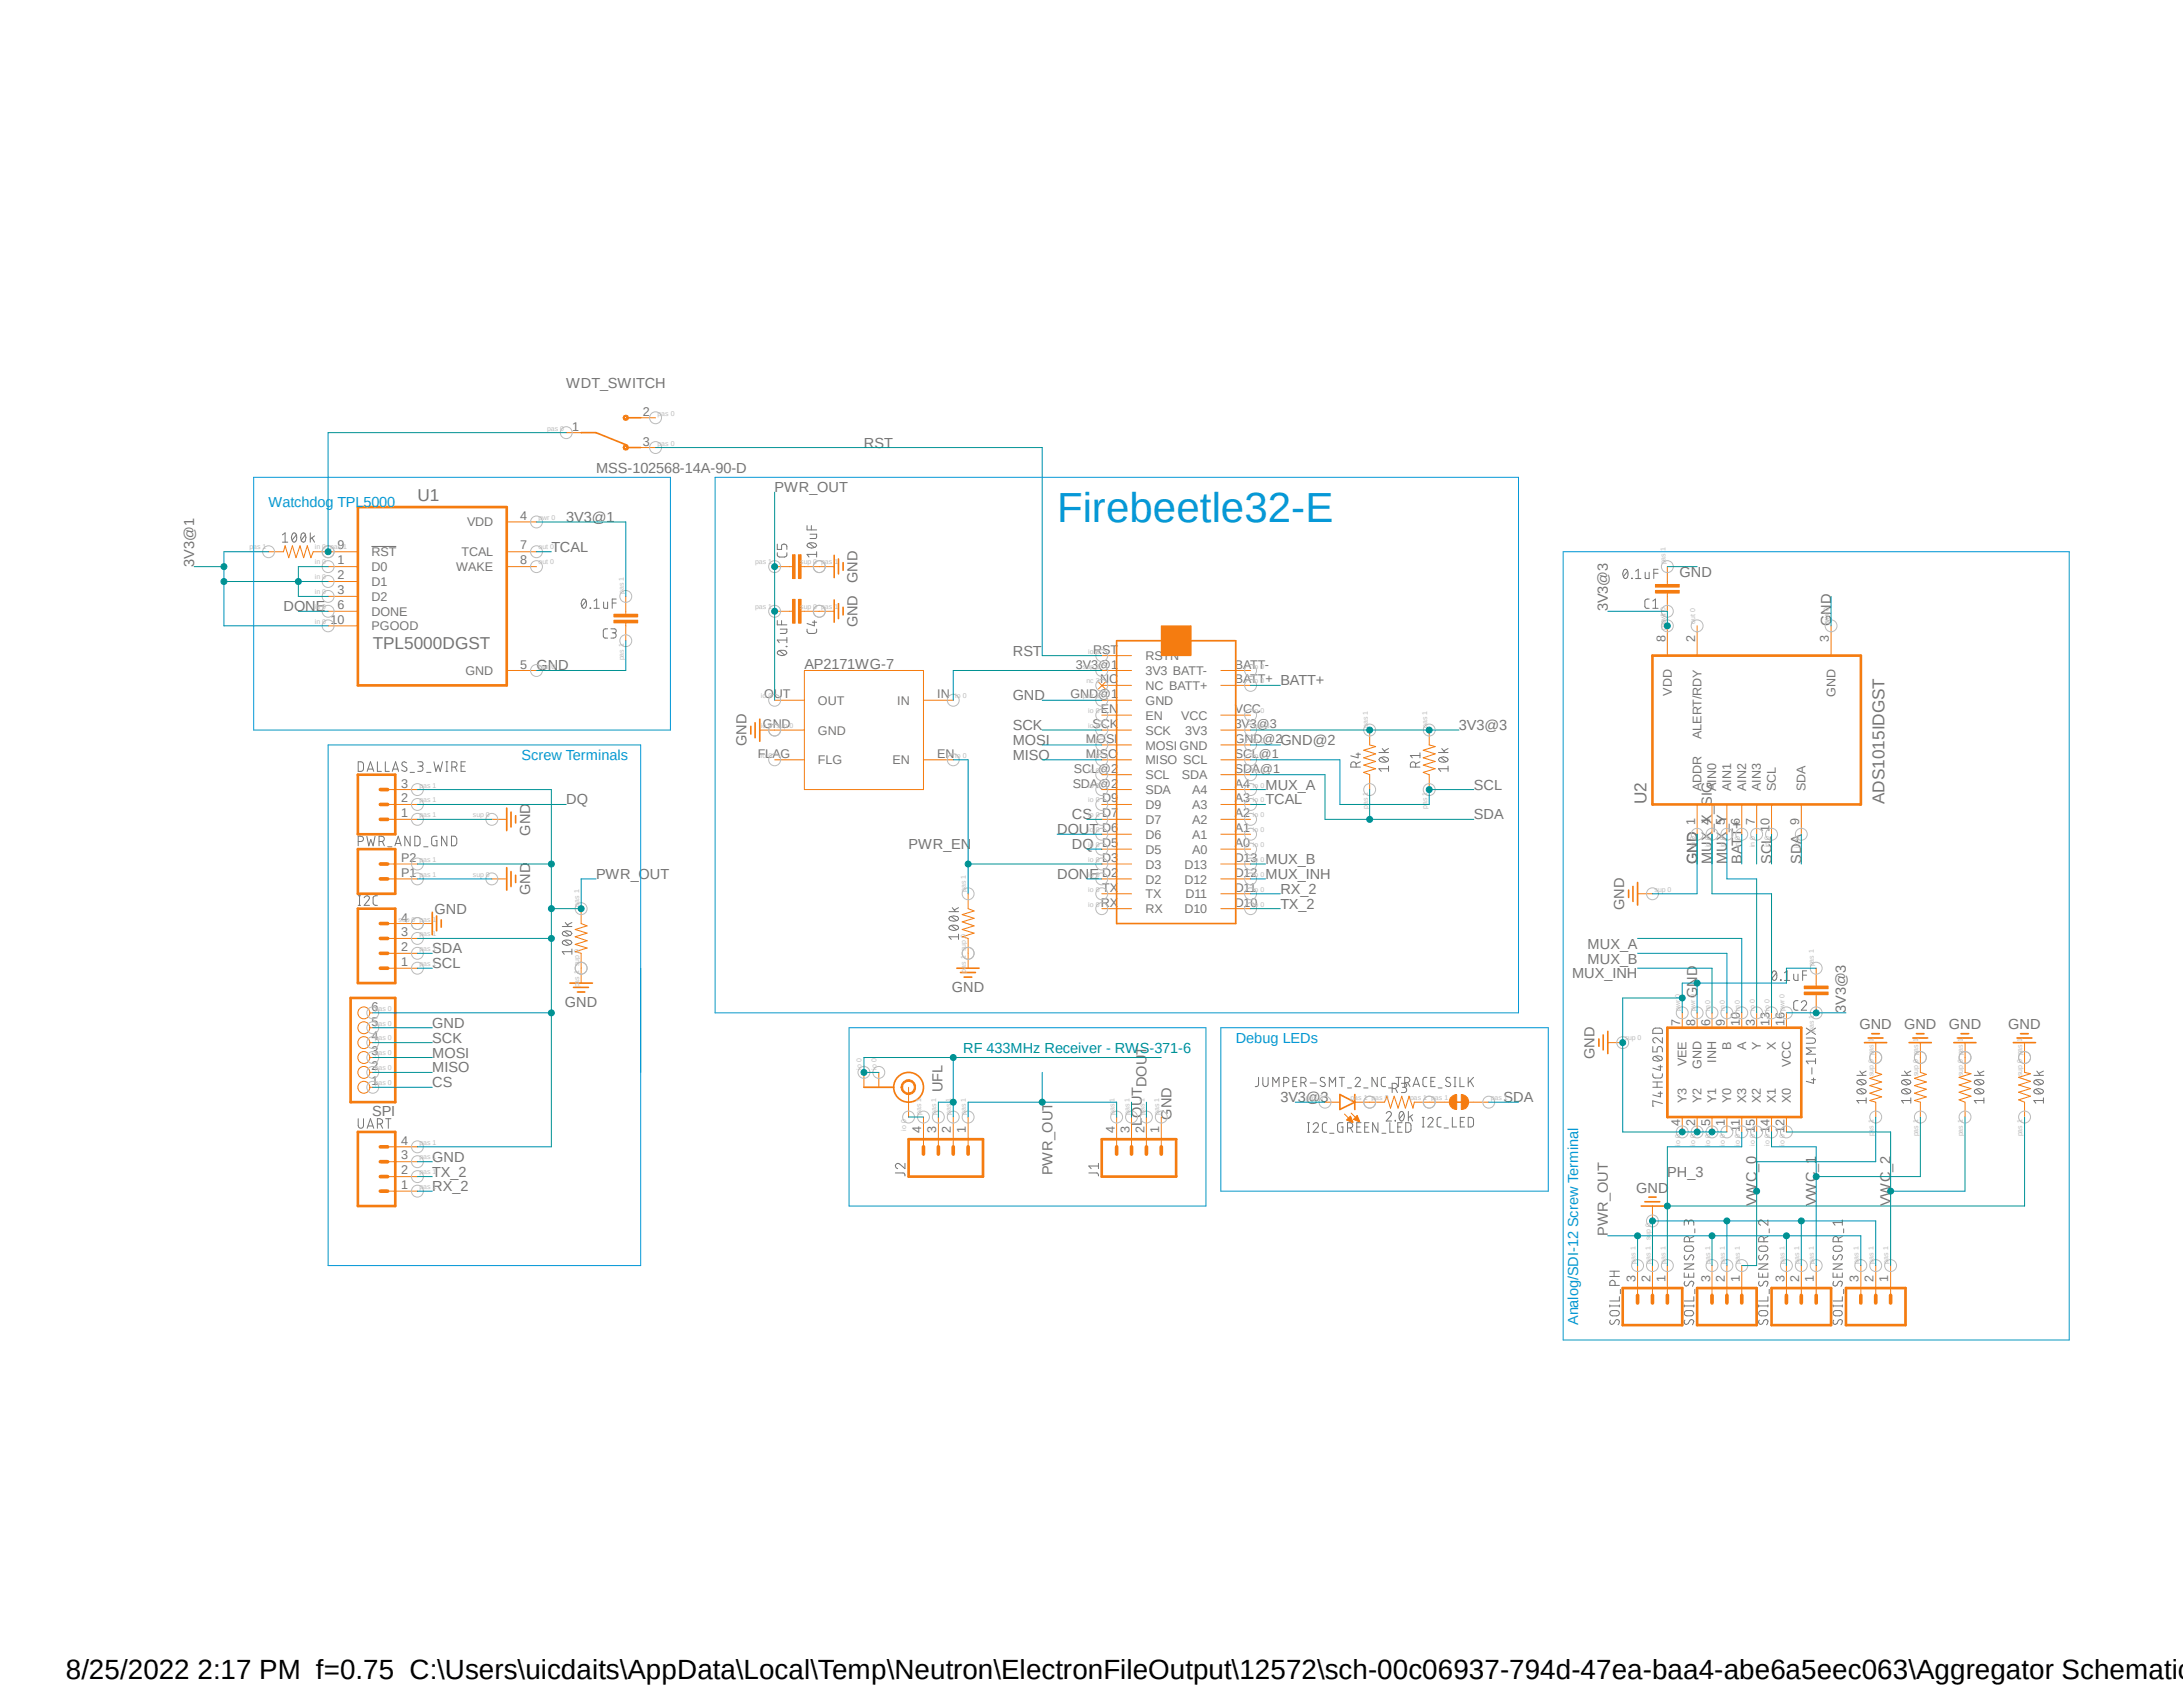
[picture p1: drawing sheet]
<svg xmlns="http://www.w3.org/2000/svg" width="279mm" height="216mm" viewBox="0 0 279 216" stroke-linecap="round" stroke-linejoin="round" font-family="sans-serif">
<defs><g id="words">
<text font-size="5.4" fill="#0698d7" x="135.3" y="66.8">Firebeetle32-E</text>
<text font-size="3.6" x="8.4" y="214.9">8/25/2022 2:17 PM f=0.75 C:\Users\uicdaits\AppData\Local\Temp\Neutron\ElectronFileOutput\12572\sch-00c06937-794d-47ea-baa4-abe6a5eec063\Aggregator Schematic</text>
<g font-size="2.2" fill="#757575">
<text x="53.4" y="64.1">U1</text>
<text x="47.7" y="83.1">TPL5000DGST</text>
<text x="210.7" y="103" transform="rotate(-90 210.7 103)">U2</text>
<text x="241.2" y="103" transform="rotate(-90 241.2 103)">ADS1015IDGST</text>
</g>
<g font-size="1.9" fill="#757575">
<text x="72.5" y="49.7">WDT_SWITCH</text>
<text x="110.6" y="57.3">RST</text>
<text x="76.3" y="60.5">MSS-102568-14A-90-D</text>
<text x="99.1" y="63">PWR_OUT</text>
<text x="70.6" y="70.6">TCAL</text>
<text x="72.5" y="66.8">3V3@1</text>
<text x="24.8" y="72.5" transform="rotate(-90 24.8 72.5)">3V3@1</text>
<text x="109.8" y="74.6" transform="rotate(-90 109.8 74.6)">GND</text>
<text x="215" y="73.8">GND</text>
<text x="36.3" y="78.2">DONE</text>
<text x="109.8" y="80.3" transform="rotate(-90 109.8 80.3)">GND</text>
<text x="129.6" y="83.9">RST</text>
<text x="205.8" y="78.2" transform="rotate(-90 205.8 78.2)">3V3@3</text>
<text x="234.4" y="80.1" transform="rotate(-90 234.4 80.1)">GND</text>
<text x="68.7" y="85.8">GND</text>
<text x="103" y="85.6">AP2171WG-7</text>
<text x="129.6" y="89.6">GND</text>
<text x="163.9" y="87.7">BATT+</text>
<text x="95.5" y="95.5" transform="rotate(-90 95.5 95.5)">GND</text>
<text x="129.6" y="93.4">SCK</text>
<text x="129.6" y="95.3">MOSI</text>
<text x="163.9" y="95.3">GND@2</text>
<text x="186.7" y="93.4">3V3@3</text>
<text x="129.6" y="97.2">MISO</text>
<text x="162" y="101">MUX_A</text>
<text x="188.6" y="101">SCL</text>
<text x="67.9" y="106.9" transform="rotate(-90 67.9 106.9)">GND</text>
<text x="72.5" y="103">DQ</text>
<text x="135.3" y="106.8">DOUT</text>
<text x="137.2" y="104.9">CS</text>
<text x="162" y="103">TCAL</text>
<text x="188.6" y="104.9">SDA</text>
<text x="76.3" y="112.5">PWR_OUT</text>
<text x="116.3" y="108.7">PWR_EN</text>
<text x="135.3" y="112.5">DONE</text>
<text x="137.2" y="108.7">DQ</text>
<text x="162" y="110.6">MUX_B</text>
<text x="162" y="112.5">MUX_INH</text>
<text x="217.2" y="110.6" transform="rotate(-90 217.2 110.6)">GND</text>
<text x="219.1" y="110.6" transform="rotate(-90 219.1 110.6)">MUX_X_SIG</text>
<text x="221" y="110.6" transform="rotate(-90 221 110.6)">MUX_Y</text>
<text x="222.9" y="110.6" transform="rotate(-90 222.9 110.6)">BATT+</text>
<text x="226.7" y="110.6" transform="rotate(-90 226.7 110.6)">SCL</text>
<text x="230.5" y="110.6" transform="rotate(-90 230.5 110.6)">SDA</text>
<text x="55.6" y="117">GND</text>
<text x="67.9" y="114.6" transform="rotate(-90 67.9 114.6)">GND</text>
<text x="163.9" y="114.4">RX_2</text>
<text x="163.9" y="116.3">TX_2</text>
<text x="207.9" y="116.5" transform="rotate(-90 207.9 116.5)">GND</text>
<text x="55.3" y="123.9">SCL</text>
<text x="55.3" y="122">SDA</text>
<text x="201.2" y="125.2">MUX_INH</text>
<text x="203.2" y="123.3">MUX_B</text>
<text x="203.2" y="121.4">MUX_A</text>
<text x="55.3" y="131.5">GND</text>
<text x="72.3" y="128.8">GND</text>
<text x="121.8" y="126.9">GND</text>
<text x="217.2" y="127.7" transform="rotate(-90 217.2 127.7)">GND</text>
<text x="236.3" y="129.6" transform="rotate(-90 236.3 129.6)">3V3@3</text>
<text x="238" y="131.7">GND</text>
<text x="243.7" y="131.7">GND</text>
<text x="249.4" y="131.7">GND</text>
<text x="257" y="131.7">GND</text>
<text x="55.3" y="133.4">SCK</text>
<text x="55.3" y="135.3">MOSI</text>
<text x="55.3" y="137.2">MISO</text>
<text x="204.1" y="135.5" transform="rotate(-90 204.1 135.5)">GND</text>
<text x="47.6" y="142.8">SPI</text>
<text x="55.3" y="139.1">CS</text>
<text x="120.6" y="139.8" transform="rotate(-90 120.6 139.8)">UFL</text>
<text x="146.7" y="139.1" transform="rotate(-90 146.7 139.1)">DOUT</text>
<text x="149.9" y="143.3" transform="rotate(-90 149.9 143.3)">GND</text>
<text x="163.9" y="141.1">3V3@3</text>
<text x="192.4" y="141.1">SDA</text>
<text x="55.3" y="148.7">GND</text>
<text x="146.1" y="144.1" transform="rotate(-90 146.1 144.1)">LOUT</text>
<text x="55.3" y="152.5">RX_2</text>
<text x="55.3" y="150.6">TX_2</text>
<text x="134.7" y="150.4" transform="rotate(-90 134.7 150.4)">PWR_OUT</text>
<text x="209.4" y="152.7">GND</text>
<text x="213.4" y="150.6">PH_3</text>
<text x="224.8" y="154.4" transform="rotate(-90 224.8 154.4)">VWC_0</text>
<text x="232.4" y="154.4" transform="rotate(-90 232.4 154.4)">VWC_1</text>
<text x="242" y="154.4" transform="rotate(-90 242 154.4)">VWC_2</text>
<text x="205.8" y="158.2" transform="rotate(-90 205.8 158.2)">PWR_OUT</text>
</g>
<g font-size="1.9" fill="#0698d7">
<text x="34.4" y="64.9">Watchdog TPL5000</text>
<text x="66.8" y="97.2">Screw Terminals</text>
<text x="158.2" y="133.4">Debug LEDs</text>
<text x="202" y="169.6" transform="rotate(-90 202 169.6)">Analog/SDI-12 Screw Terminal</text>
</g>
<text font-size="1.9" fill="#009292" x="123.3" y="134.7">RF 433MHz Receiver - RWS-371-6</text>
<g font-size="1.6" fill="#757575">
<text x="82.3" y="53.2">2</text>
<text x="73.2" y="55.1">1</text>
<text x="82.3" y="57">3</text>
<text x="43.2" y="70.3">9</text>
<text x="47.5" y="71.2">RST</text>
<text x="59.1" y="71.2">TCAL</text>
<text x="59.8" y="67.4">VDD</text>
<text x="66.6" y="66.5">4</text>
<text x="66.6" y="70.3">7</text>
<text x="43.2" y="72.2">1</text>
<text x="43.2" y="74.1">2</text>
<text x="43.2" y="76">3</text>
<text x="43.2" y="77.9">6</text>
<text x="47.5" y="73.1">D0</text>
<text x="47.5" y="75">D1</text>
<text x="47.5" y="76.9">D2</text>
<text x="58.4" y="73.1">WAKE</text>
<text x="66.6" y="72.2">8</text>
<text x="42.3" y="79.8">10</text>
<text x="47.5" y="78.8">DONE</text>
<text x="47.5" y="80.7">PGOOD</text>
<text x="139.9" y="83.7">RST</text>
<text x="213.2" y="82.2" transform="rotate(-90 213.2 82.2)">8</text>
<text x="217" y="82.2" transform="rotate(-90 217 82.2)">2</text>
<text x="234.1" y="82.2" transform="rotate(-90 234.1 82.2)">3</text>
<text x="59.6" y="86.4">GND</text>
<text x="66.6" y="85.6">5</text>
<text x="97.8" y="89.4">OUT</text>
<text x="119.9" y="89.4">IN</text>
<text x="137" y="89.4">GND@1</text>
<text x="137.7" y="85.6">3V3@1</text>
<text x="140.8" y="87.5">NC</text>
<text x="146.6" y="84.5">RSTN</text>
<text x="146.6" y="86.4">3V3 BATT-</text>
<text x="146.6" y="88.3">NC BATT+</text>
<text x="158" y="85.6">BATT-</text>
<text x="158" y="87.5">BATT+</text>
<text x="214" y="89" transform="rotate(-90 214 89)">VDD</text>
<text x="234.9" y="89.2" transform="rotate(-90 234.9 89.2)">GND</text>
<text x="97.6" y="93.2">GND</text>
<text x="104.7" y="90.2">OUT</text>
<text x="104.7" y="94">GND</text>
<text x="114.8" y="90.2">IN</text>
<text x="139" y="95.1">MOSI</text>
<text x="139.8" y="93.2">SCK</text>
<text x="140.9" y="91.3">EN</text>
<text x="146.6" y="90.2">GND</text>
<text x="146.6" y="92.1">EN</text>
<text x="146.6" y="94">SCK</text>
<text x="146.6" y="95.9">MOSI GND</text>
<text x="151.2" y="92.1">VCC</text>
<text x="151.7" y="94">3V3</text>
<text x="158" y="91.3">VCC</text>
<text x="158" y="93.2">3V3@3</text>
<text x="158" y="95.1">GND@2</text>
<text x="217.8" y="94.6" transform="rotate(-90 217.8 94.6)">ALERT/RDY</text>
<text x="51.4" y="100.8">3</text>
<text x="97" y="97">FLAG</text>
<text x="104.7" y="97.8">FLG</text>
<text x="114.2" y="97.8">EN</text>
<text x="119.9" y="97">EN</text>
<text x="137.3" y="100.8">SDA@2</text>
<text x="137.5" y="98.9">SCL@2</text>
<text x="139" y="97">MISO</text>
<text x="146.6" y="97.8">MISO SCL</text>
<text x="146.6" y="99.7">SCL</text>
<text x="146.6" y="101.6">SDA</text>
<text x="151.3" y="99.7">SDA</text>
<text x="152.6" y="101.6">A4</text>
<text x="158" y="97">SCL@1</text>
<text x="158" y="98.9">SDA@1</text>
<text x="158" y="100.8">A4</text>
<text x="217.8" y="101.2" transform="rotate(-90 217.8 101.2)">ADDR</text>
<text x="219.7" y="101.2" transform="rotate(-90 219.7 101.2)">AIN0</text>
<text x="221.6" y="101.2" transform="rotate(-90 221.6 101.2)">AIN1</text>
<text x="223.5" y="101.2" transform="rotate(-90 223.5 101.2)">AIN2</text>
<text x="225.4" y="101.2" transform="rotate(-90 225.4 101.2)">AIN3</text>
<text x="227.3" y="101.2" transform="rotate(-90 227.3 101.2)">SCL</text>
<text x="231.1" y="101.2" transform="rotate(-90 231.1 101.2)">SDA</text>
<text x="51.4" y="104.6">1</text>
<text x="51.4" y="102.7">2</text>
<text x="141.1" y="102.7">D9</text>
<text x="141.1" y="104.6">D7</text>
<text x="141.1" y="106.5">D6</text>
<text x="146.6" y="103.5">D9</text>
<text x="146.6" y="105.5">D7</text>
<text x="146.6" y="107.4">D6</text>
<text x="152.6" y="103.5">A3</text>
<text x="152.6" y="105.5">A2</text>
<text x="152.6" y="107.4">A1</text>
<text x="158" y="102.7">A3</text>
<text x="158" y="104.6">A2</text>
<text x="158" y="106.5">A1</text>
<text x="217" y="105.6" transform="rotate(-90 217 105.6)">1</text>
<text x="218.9" y="105.6" transform="rotate(-90 218.9 105.6)">4</text>
<text x="220.8" y="105.6" transform="rotate(-90 220.8 105.6)">5</text>
<text x="222.7" y="105.6" transform="rotate(-90 222.7 105.6)">6</text>
<text x="224.6" y="105.6" transform="rotate(-90 224.6 105.6)">7</text>
<text x="226.5" y="106.5" transform="rotate(-90 226.5 106.5)">10</text>
<text x="230.3" y="105.6" transform="rotate(-90 230.3 105.6)">9</text>
<text x="51.4" y="112.2">P1</text>
<text x="51.4" y="110.3">P2</text>
<text x="141.1" y="108.4">D5</text>
<text x="141.1" y="110.3">D3</text>
<text x="141.1" y="112.2">D2</text>
<text x="146.6" y="109.3">D5</text>
<text x="146.6" y="111.2">D3</text>
<text x="146.6" y="113.1">D2</text>
<text x="151.6" y="111.2">D13</text>
<text x="151.6" y="113.1">D12</text>
<text x="152.6" y="109.3">A0</text>
<text x="158" y="108.4">A0</text>
<text x="158" y="110.3">D13</text>
<text x="158" y="112.2">D12</text>
<text x="51.4" y="119.8">3</text>
<text x="51.4" y="117.9">4</text>
<text x="140.9" y="116">RX</text>
<text x="141.1" y="114.1">TX</text>
<text x="146.6" y="115">TX</text>
<text x="146.6" y="116.9">RX</text>
<text x="151.6" y="116.9">D10</text>
<text x="151.7" y="115">D11</text>
<text x="158" y="114.1">D11</text>
<text x="158" y="116">D10</text>
<text x="51.4" y="123.7">1</text>
<text x="51.4" y="121.8">2</text>
<text x="47.5" y="131.3">5</text>
<text x="47.5" y="129.4">6</text>
<text x="215.1" y="131.3" transform="rotate(-90 215.1 131.3)">7</text>
<text x="217" y="131.3" transform="rotate(-90 217 131.3)">8</text>
<text x="218.9" y="131.3" transform="rotate(-90 218.9 131.3)">6</text>
<text x="220.8" y="131.3" transform="rotate(-90 220.8 131.3)">9</text>
<text x="222.7" y="131.3" transform="rotate(-90 222.7 131.3)">10</text>
<text x="224.6" y="131.3" transform="rotate(-90 224.6 131.3)">3</text>
<text x="226.5" y="131.3" transform="rotate(-90 226.5 131.3)">13</text>
<text x="228.4" y="131.3" transform="rotate(-90 228.4 131.3)">16</text>
<text x="47.5" y="137">2</text>
<text x="47.5" y="135">3</text>
<text x="47.5" y="133.1">4</text>
<text x="215.9" y="136.4" transform="rotate(-90 215.9 136.4)">VEE</text>
<text x="217.8" y="136.8" transform="rotate(-90 217.8 136.8)">GND</text>
<text x="219.7" y="136" transform="rotate(-90 219.7 136)">INH</text>
<text x="221.6" y="134.3" transform="rotate(-90 221.6 134.3)">B</text>
<text x="223.5" y="134.3" transform="rotate(-90 223.5 134.3)">A</text>
<text x="225.4" y="134.3" transform="rotate(-90 225.4 134.3)">Y</text>
<text x="227.3" y="134.3" transform="rotate(-90 227.3 134.3)">X</text>
<text x="229.2" y="136.6" transform="rotate(-90 229.2 136.6)">VCC</text>
<text x="47.5" y="138.9">1</text>
<text x="215.9" y="141.2" transform="rotate(-90 215.9 141.2)">Y3</text>
<text x="217.8" y="141.2" transform="rotate(-90 217.8 141.2)">Y2</text>
<text x="219.7" y="141.2" transform="rotate(-90 219.7 141.2)">Y1</text>
<text x="221.6" y="141.2" transform="rotate(-90 221.6 141.2)">Y0</text>
<text x="223.5" y="141.2" transform="rotate(-90 223.5 141.2)">X3</text>
<text x="225.4" y="141.2" transform="rotate(-90 225.4 141.2)">X2</text>
<text x="227.3" y="141.2" transform="rotate(-90 227.3 141.2)">X1</text>
<text x="229.2" y="141.2" transform="rotate(-90 229.2 141.2)">X0</text>
<text x="51.4" y="148.4">3</text>
<text x="51.4" y="146.5">4</text>
<text x="117.9" y="145" transform="rotate(-90 117.9 145)">4</text>
<text x="119.8" y="145" transform="rotate(-90 119.8 145)">3</text>
<text x="121.7" y="145" transform="rotate(-90 121.7 145)">2</text>
<text x="123.6" y="145" transform="rotate(-90 123.6 145)">1</text>
<text x="142.7" y="145" transform="rotate(-90 142.7 145)">4</text>
<text x="144.6" y="145" transform="rotate(-90 144.6 145)">3</text>
<text x="146.5" y="145" transform="rotate(-90 146.5 145)">2</text>
<text x="148.4" y="145" transform="rotate(-90 148.4 145)">1</text>
<text x="215.1" y="144.1" transform="rotate(-90 215.1 144.1)">4</text>
<text x="217" y="144.1" transform="rotate(-90 217 144.1)">2</text>
<text x="218.9" y="144.1" transform="rotate(-90 218.9 144.1)">5</text>
<text x="220.8" y="144.1" transform="rotate(-90 220.8 144.1)">1</text>
<text x="222.7" y="144.9" transform="rotate(-90 222.7 144.9)">11</text>
<text x="224.6" y="145" transform="rotate(-90 224.6 145)">15</text>
<text x="226.5" y="145" transform="rotate(-90 226.5 145)">14</text>
<text x="228.4" y="145" transform="rotate(-90 228.4 145)">12</text>
<text x="51.4" y="152.2">1</text>
<text x="51.4" y="150.3">2</text>
<text x="209.3" y="164" transform="rotate(-90 209.3 164)">3</text>
<text x="211.2" y="164" transform="rotate(-90 211.2 164)">2</text>
<text x="213.2" y="164" transform="rotate(-90 213.2 164)">1</text>
<text x="218.9" y="164" transform="rotate(-90 218.9 164)">3</text>
<text x="220.8" y="164" transform="rotate(-90 220.8 164)">2</text>
<text x="222.7" y="164" transform="rotate(-90 222.7 164)">1</text>
<text x="228.4" y="164" transform="rotate(-90 228.4 164)">3</text>
<text x="230.3" y="164" transform="rotate(-90 230.3 164)">2</text>
<text x="232.2" y="164" transform="rotate(-90 232.2 164)">1</text>
<text x="237.9" y="164" transform="rotate(-90 237.9 164)">3</text>
<text x="239.8" y="164" transform="rotate(-90 239.8 164)">2</text>
<text x="241.7" y="164" transform="rotate(-90 241.7 164)">1</text>
</g>
<g font-size=".9" fill="#bbb">
<text x="84.2" y="53.2">pas 0</text>
<text x="70" y="55.1">pas 0</text>
<text x="84.2" y="57">pas 0</text>
<text x="31.9" y="70.3">pas 1</text>
<text x="40.3" y="70.3">in 0</text>
<text x="42.2" y="70.3">pas 1</text>
<text x="68.9" y="66.5">pwr 0</text>
<text x="68.9" y="70.3">out 0</text>
<text x="40.3" y="72.2">in 0</text>
<text x="40.3" y="74.1">in 0</text>
<text x="40.3" y="76">in 0</text>
<text x="40.3" y="77.9">in 0</text>
<text x="68.9" y="72.2">out 0</text>
<text x="79.8" y="76" transform="rotate(-90 79.8 76)">pas 1</text>
<text x="96.6" y="77.9">pas 1</text>
<text x="96.6" y="72.2">pas 1</text>
<text x="102.4" y="72.2">sup 0 pas 1</text>
<text x="102.4" y="77.9">sup 0 pas 1</text>
<text x="213.2" y="72.2" transform="rotate(-90 213.2 72.2)">pas 1</text>
<text x="40.3" y="79.8">in 0</text>
<text x="139.3" y="83.7">io 0</text>
<text x="213.2" y="80.7" transform="rotate(-90 213.2 80.7)">pas 1</text>
<text x="213.2" y="79.8" transform="rotate(-90 213.2 79.8)">pwr 0</text>
<text x="217" y="79.8" transform="rotate(-90 217 79.8)">out 0</text>
<text x="234.1" y="79.8" transform="rotate(-90 234.1 79.8)">pwr 0</text>
<text x="68.9" y="85.6">pwr 0</text>
<text x="79.8" y="84.5" transform="rotate(-90 79.8 84.5)">pas 1</text>
<text x="97.4" y="89.4">io 0</text>
<text x="122.3" y="89.4">io 0</text>
<text x="138.6" y="85.6">sup 3</text>
<text x="138.6" y="89.4">pwr 3</text>
<text x="139.1" y="87.5">nc 3</text>
<text x="160.4" y="85.6">io 0</text>
<text x="160.4" y="87.5">io 0</text>
<text x="97.4" y="93.2">io 0 sup 0</text>
<text x="139.3" y="91.3">io 0</text>
<text x="139.3" y="93.2">io 0</text>
<text x="139.3" y="95.1">io 0</text>
<text x="160.4" y="91.3">io 0</text>
<text x="160.4" y="93.2">sup 3</text>
<text x="160.4" y="95.1">io 0</text>
<text x="175.1" y="93.2" transform="rotate(-90 175.1 93.2)">pas 1</text>
<text x="182.7" y="93.2" transform="rotate(-90 182.7 93.2)">pas 1</text>
<text x="53.7" y="100.8">pas 1</text>
<text x="97.4" y="97">io 0</text>
<text x="122.3" y="97">io 0</text>
<text x="139.3" y="97">io 0</text>
<text x="139.3" y="98.9">io 0</text>
<text x="139.3" y="100.8">io 0</text>
<text x="160.4" y="97">io 0</text>
<text x="160.4" y="98.9">io 0</text>
<text x="160.4" y="100.8">io 0</text>
<text x="53.7" y="104.6">pas 1</text>
<text x="53.7" y="102.7">pas 1</text>
<text x="60.5" y="104.6">sup 0</text>
<text x="139.3" y="102.7">io 0</text>
<text x="139.3" y="104.6">io 0</text>
<text x="139.3" y="106.5">io 0</text>
<text x="160.4" y="102.7">io 0</text>
<text x="160.4" y="104.6">io 0</text>
<text x="160.4" y="106.5">io 0</text>
<text x="175.1" y="103.5" transform="rotate(-90 175.1 103.5)">pas 1</text>
<text x="182.7" y="103.5" transform="rotate(-90 182.7 103.5)">pas 1</text>
<text x="53.7" y="112.2">pas 1</text>
<text x="53.7" y="110.3">pas 1</text>
<text x="60.5" y="112.2">sup 0</text>
<text x="139.3" y="108.4">io 0</text>
<text x="139.3" y="110.3">io 0</text>
<text x="139.3" y="112.2">io 0</text>
<text x="160.4" y="108.4">io 0</text>
<text x="160.4" y="110.3">io 0</text>
<text x="160.4" y="112.2">io 0</text>
<text x="217" y="108.5" transform="rotate(-90 217 108.5)">in 0</text>
<text x="218.9" y="108.5" transform="rotate(-90 218.9 108.5)">in 0</text>
<text x="220.8" y="108.5" transform="rotate(-90 220.8 108.5)">in 0</text>
<text x="222.7" y="108.5" transform="rotate(-90 222.7 108.5)">in 0</text>
<text x="224.6" y="108.5" transform="rotate(-90 224.6 108.5)">in 0</text>
<text x="226.5" y="108.5" transform="rotate(-90 226.5 108.5)">in 0</text>
<text x="230.3" y="108.5" transform="rotate(-90 230.3 108.5)">io 0</text>
<text x="51" y="117.9">sup 0 pas 1</text>
<text x="53.7" y="119.8">pas 1</text>
<text x="74.1" y="116" transform="rotate(-90 74.1 116)">pas 1</text>
<text x="123.6" y="114.1" transform="rotate(-90 123.6 114.1)">pas 1</text>
<text x="139.3" y="114.1">io 0</text>
<text x="139.3" y="116">io 0</text>
<text x="160.4" y="114.1">io 0</text>
<text x="160.4" y="116">io 0</text>
<text x="211.8" y="114.1">sup 0</text>
<text x="53.7" y="123.7">pas 1</text>
<text x="53.7" y="121.8">pas 1</text>
<text x="123.6" y="124.5" transform="rotate(-90 123.6 124.5)">pas 1 sup 0</text>
<text x="232.2" y="123.7" transform="rotate(-90 232.2 123.7)">pas 1</text>
<text x="48" y="131.3">pas 0</text>
<text x="48" y="129.4">pas 0</text>
<text x="74.1" y="126.4" transform="rotate(-90 74.1 126.4)">pas 1 sup 0</text>
<text x="215.1" y="129.4" transform="rotate(-90 215.1 129.4)">pwr 0</text>
<text x="217" y="129.4" transform="rotate(-90 217 129.4)">pwr 0</text>
<text x="218.9" y="129.4" transform="rotate(-90 218.9 129.4)">in 0</text>
<text x="220.8" y="129.4" transform="rotate(-90 220.8 129.4)">in 0</text>
<text x="222.7" y="129.4" transform="rotate(-90 222.7 129.4)">in 0</text>
<text x="224.6" y="129.4" transform="rotate(-90 224.6 129.4)">io 0</text>
<text x="226.5" y="129.4" transform="rotate(-90 226.5 129.4)">io 0</text>
<text x="228.4" y="129.4" transform="rotate(-90 228.4 129.4)">pwr 0</text>
<text x="48" y="136.9">pas 0</text>
<text x="48" y="135">pas 0</text>
<text x="48" y="133.1">pas 0</text>
<text x="110.3" y="136.9" transform="rotate(-90 110.3 136.9)">io 0</text>
<text x="112.2" y="136.9" transform="rotate(-90 112.2 136.9)">io 0</text>
<text x="207.9" y="133.1">sup 0</text>
<text x="232.2" y="132.1" transform="rotate(-90 232.2 132.1)">pas 1</text>
<text x="239.8" y="137.8" transform="rotate(-90 239.8 137.8)">sup 0 pas 1</text>
<text x="245.5" y="137.8" transform="rotate(-90 245.5 137.8)">sup 0 pas 1</text>
<text x="251.2" y="137.8" transform="rotate(-90 251.2 137.8)">sup 0 pas 1</text>
<text x="258.8" y="137.8" transform="rotate(-90 258.8 137.8)">sup 0 pas 1</text>
<text x="48" y="138.9">pas 0</text>
<text x="117.9" y="142.7" transform="rotate(-90 117.9 142.7)">pas 1</text>
<text x="119.8" y="142.7" transform="rotate(-90 119.8 142.7)">pas 1</text>
<text x="121.7" y="142.7" transform="rotate(-90 121.7 142.7)">pas 1</text>
<text x="123.6" y="142.7" transform="rotate(-90 123.6 142.7)">pas 1</text>
<text x="142.7" y="142.7" transform="rotate(-90 142.7 142.7)">pas 1</text>
<text x="144.6" y="142.7" transform="rotate(-90 144.6 142.7)">pas 1</text>
<text x="146.5" y="142.7" transform="rotate(-90 146.5 142.7)">pas 1</text>
<text x="148.4" y="142.7" transform="rotate(-90 148.4 142.7)">pas 1</text>
<text x="167.1" y="140.8">pas 0</text>
<text x="172.8" y="140.8">pas 1 pas 0</text>
<text x="180.5" y="140.8">pas 1 pas 1</text>
<text x="190.8" y="140.8">pas 1</text>
<text x="53.7" y="148.4">pas 1</text>
<text x="53.7" y="146.5">pas 1</text>
<text x="116" y="144.7" transform="rotate(-90 116 144.7)">io 0</text>
<text x="215.1" y="146.6" transform="rotate(-90 215.1 146.6)">io 0</text>
<text x="217" y="146.6" transform="rotate(-90 217 146.6)">io 0</text>
<text x="218.9" y="146.6" transform="rotate(-90 218.9 146.6)">io 0</text>
<text x="220.8" y="146.6" transform="rotate(-90 220.8 146.6)">io 0</text>
<text x="222.7" y="146.6" transform="rotate(-90 222.7 146.6)">io 0</text>
<text x="224.6" y="146.6" transform="rotate(-90 224.6 146.6)">io 0</text>
<text x="226.5" y="146.6" transform="rotate(-90 226.5 146.6)">io 0</text>
<text x="228.4" y="146.6" transform="rotate(-90 228.4 146.6)">io 0</text>
<text x="239.8" y="145.4" transform="rotate(-90 239.8 145.4)">pas 1</text>
<text x="245.5" y="145.4" transform="rotate(-90 245.5 145.4)">pas 1</text>
<text x="251.2" y="145.4" transform="rotate(-90 251.2 145.4)">pas 1</text>
<text x="258.8" y="145.4" transform="rotate(-90 258.8 145.4)">pas 1</text>
<text x="53.7" y="152.2">pas 1</text>
<text x="53.7" y="150.3">pas 1</text>
<text x="209.3" y="161.7" transform="rotate(-90 209.3 161.7)">pas 1</text>
<text x="211.2" y="161.7" transform="rotate(-90 211.2 161.7)">pas 1</text>
<text x="211.2" y="158.7" transform="rotate(-90 211.2 158.7)">sup 0</text>
<text x="213.2" y="161.7" transform="rotate(-90 213.2 161.7)">pas 1</text>
<text x="218.9" y="161.7" transform="rotate(-90 218.9 161.7)">pas 1</text>
<text x="220.8" y="161.7" transform="rotate(-90 220.8 161.7)">pas 1</text>
<text x="222.7" y="161.7" transform="rotate(-90 222.7 161.7)">pas 1</text>
<text x="228.4" y="161.7" transform="rotate(-90 228.4 161.7)">pas 1</text>
<text x="230.3" y="161.7" transform="rotate(-90 230.3 161.7)">pas 1</text>
<text x="232.2" y="161.7" transform="rotate(-90 232.2 161.7)">pas 1</text>
<text x="237.9" y="161.7" transform="rotate(-90 237.9 161.7)">pas 1</text>
<text x="239.8" y="161.7" transform="rotate(-90 239.8 161.7)">pas 1</text>
<text x="241.7" y="161.7" transform="rotate(-90 241.7 161.7)">pas 1</text>
</g>
</g></defs>
<path d="M22.9 47.7l242 123.9M264.9 47.7l-242 123.9" fill="none" stroke="#fff" stroke-width=".13"/>
<g fill="none" stroke="#757575" stroke-width=".13">
<path d="M36.2 68.5l.3-.3v1.2M36.2 69.4h.6M37.5 68.2h.1a.71 .71 0 0 1 .2 1.1l-.2 .1a.75 .75 0 0 1-.1-1.2zM37.9 68.5l-.5 .6M38.6 68.4l.2-.2a.54 .54 0 0 1 .3 .8l-.1 .3-.2 .1a.79 .79 0 0 1-.2-1zM39.1 68.5l-.5 .6M39.7 68.2v1.2M39.9 68.8l.4 .6M40.3 68.6l-.6 .4M47.5 69.9h3.2M74.6 76.7h.1a.71 .71 0 0 1 .2 1.1l-.2 .1a.75 .75 0 0 1-.1-1.2zM75 76.9l-.5 .7"/>
<path d="M75.5 77.8l.1 .1zM76 77.9h.7M76 76.9l.4-.2v1.2M77.3 77v.8v.1h.5v-.9M78.4 77.2h.5M78.9 76.7h-.5v1.2M99.5 70.7v.3l.2 .3 .8-.1 .2-.2v-.3M99.5 69.6v.7h.5v-.4a.34 .34 0 0 1 .4-.3 .34 .34 0 0 1 .3 .3v.4M99.5 79.4v.6h1.2M100 79.4v.6M103.3 67.3v.5h1.2M103.3 69.6l.6-.1a.5 .5 0 0 1 .6 .3 .73 .73 0 0 1-1.2 0z"/>
<path d="M103.5 69.5l.7 .6M103.7 68.4h.8v.3l-.1 .2h-.7M103.8 67.3v.5M104 79.6h.5M104.2 79.4v.7l-.9-.3M104.5 71h-1.2l.2 .3M104.5 70.6v.7M207.9 72.9h.1a.71 .71 0 0 1 .2 1.1h-.2a.75 .75 0 0 1-.1-1.1zM208.3 73.1l-.5 .7M208.8 74h.1zM209.3 74h.7M209.3 73.1l.4-.2v1.1"/>
<path d="M210.6 73.2v.8h.1h.4v-.8M211.1 76.7l-.5 .1-.1 .1 .1 .8 .1 .2h.4M211.5 77.9h.7M211.5 76.9l.4-.2v1.2M211.7 73.4h.5M212.2 72.9h-.5v1.1M45.8 97.5h.6l.1 .2v.7l-.1 .3h-.6zM47 98.7l.4-1.2 .4 1.2M47.1 98.4h.6M48.3 97.5v1.2h.5M49.3 97.5v1.2h.5M50.2 98.7l.4-1.2 .4 1.2"/>
<path d="M50.3 98.4h.6M52 97.6a.33 .33 0 0 0-.3-.1 .33 .33 0 0 0-.3 .3 .84 .84 0 0 0 .7 .5v.3a.45 .45 0 0 1-.7 0M52.5 98.8h.5M53.5 97.5h.6v.2v.3h-.5M53.8 98a.34 .34 0 0 1 .3 .4 .34 .34 0 0 1-.3 .3h-.3M54.6 98.8h.6M55.5 97.5l.3 1.2 .3-.8 .2 .8 .3-1.2M57.1 97.5h.2M57.1 98.7h.2M57.2 97.5v1.2M57.8 98.2h.4a.34 .34 0 0 0 .3-.4 .34 .34 0 0 0-.3-.3h-.4v1.2M58.3 98.2l.2 .5"/>
<path d="M59 98h.4M59.6 97.5h-.6v1.2h.6M77.8 80.5h-.5l-.1 .2 .1 .8 .1 .2h.4M78.2 80.5h.4l.3 .1-.1 .3-.4 .1M78.5 81a.34 .34 0 0 1 .4 .3 .34 .34 0 0 1-.4 .4h-.3M99.5 83.4a.98 .98 0 0 1 1.1 0l.1 .2a.73 .73 0 0 1-1.2 0zM99.7 83.3l.7 .5M99.9 80.5h.8v.4l-.1 .1-.7 .1M100.6 82.7l.1 .1zM100.7 81.6v.7M100.7 81.9h-1.2l.2 .4M103.3 80.5v.3l.2 .3 .9-.1 .1-.1v-.4"/>
<path d="M173.6 98.2v-.4a.34 .34 0 0 0-.4-.3 .34 .34 0 0 0-.3 .3v.4h1.2M173.6 96.5h.5M173.8 96.4v.6l-.9-.3M174.1 97.5l-.5 .2M176.5 96.3h1.2M176.6 97.1l.1-.1a.76 .76 0 0 1 1 .2 .71 .71 0 0 1-1.1 .2l-.1-.2zM176.8 96.9l.7 .6M176.9 95.8l.4 .5M177.7 98.4h-1.2l.3 .3M177.7 98v.7M177.7 95.8l-.5 .3M181.2 98.2v-.4a.34 .34 0 0 0-.4-.3 .34 .34 0 0 0-.3 .3v.4h1.2"/>
<path d="M181.7 97.5l-.5 .2M181.7 96.7h-1.2l.3 .3M181.7 96.4v.6M184.1 96.3h1.2M184.2 97.1l.1-.1a.76 .76 0 0 1 1 .2 .71 .71 0 0 1-1.1 .2l-.1-.2zM184.4 96.9l.7 .6M184.5 95.8l.5 .5M185.3 98.4h-1.2l.3 .3M185.3 98v.7M185.3 95.8l-.5 .3M45.8 107.7h.4a.34 .34 0 0 0 .3-.3 .34 .34 0 0 0-.3-.4h-.4v1.2M45.8 115.9h.3"/>
<path d="M45.8 114.6h.3M46 114.6v1.3M46.6 114.9a.33 .33 0 0 1 .5-.2 .33 .33 0 0 1 .1 .5l-.6 .7h.7M46.9 107l.3 1.2 .3-.8 .3 .8 .2-1.2M48.3 114.6l-.4 .1-.1 .2v.8l.1 .1 .4 .1M48.5 107.7h.4a.34 .34 0 0 0 .3-.3 .34 .34 0 0 0-.3-.4h-.4v1.2M48.9 107.7l.3 .5M49.6 108.4h.6M50.5 108.2l.5-1.2 .4 1.2M50.6 107.9h.7M52.5 107v1.2l-.7-1.2v1.2M53.1 107l.5 .1 .1 .1 .1 .7-.2 .3h-.5z"/>
<path d="M54.2 108.4h.6M55.9 107l-.6 .1-.1 .2 .1 .8 .2 .1h.4v-.6h-.1M57.2 107v1.2l-.7-1.2v1.2M57.8 107l.5 .1 .2 .3v.5l-.2 .3h-.5zM72 118.6h1.2M72 119.3l.1-.1 .5-.1a.5 .5 0 0 1 .6 .4 .5 .5 0 0 1-.6 .3 .42 .42 0 0 1-.6-.5zM72.2 119.2l.7 .5M72.3 118.1l.5 .5M73.2 118.1l-.6 .3M121.5 116.7h1.2M121.5 118.6a1.05 1.05 0 0 1 1.1 0l.1 .1a.73 .73 0 0 1-1.2 0zM121.6 117.3h.2a.73 .73 0 0 1 .9 .3 .73 .73 0 0 1-1.2 0z"/>
<path d="M121.8 118.4l.6 .6M121.8 117.3l.6 .5M121.9 116.2l.4 .5M122.7 119.9h-1.2l.3 .3M122.7 119.5v.7M122.7 116.2l-.6 .3M72 120.5l.6-.2a.5 .5 0 0 1 .6 .3 .73 .73 0 0 1-1.2 0zM72.2 120.4l.7 .5M73.2 121.8h-1.2l.2 .3M73.2 121.5v.6M161.1 137.9v.9a.32 .32 0 0 1-.4 .3M161.6 137.9v.8a.34 .34 0 0 0 .4 .4 .34 .34 0 0 0 .3-.4v-.8"/>
<path d="M162.9 139.1v-1.2l.4 .7 .4-.7v1.2M164.3 138.6h.3a.34 .34 0 0 0 .4-.4 .34 .34 0 0 0-.4-.3h-.3v1.2M165.5 138.4h.4M166 137.9h-.5v1.2h.5M166.5 138.6h.3a.34 .34 0 0 0 .4-.4 .34 .34 0 0 0-.4-.3h-.3v1.2M166.9 138.6l.3 .5M167.7 138.6h.8M169.5 138a.31 .31 0 0 0-.4-.1 .31 .31 0 0 0-.1 .4l.5 .3a.28 .28 0 0 1 0 .4h-.4l-.1-.1M170.1 139.1v-1.2l.4 .7 .4-.7v1.2M171.4 137.9h.7M171.7 137.9v1.2M172.5 139.2h.5"/>
<path d="M173.4 138.1a.33 .33 0 0 1 .4-.2 .33 .33 0 0 1 .3 .4l-.7 .8h.7M174.5 139.2h.6M176.3 137.9v1.2l-.7-1.2v1.2M177.3 137.9h-.4l-.1 .2v.8l.5 .2M177.7 139.2h.6M178.2 139.3h.3a.34 .34 0 0 0 .4-.3 .34 .34 0 0 0-.4-.4h-.3v1.2M178.6 139.3l.3 .5M178.6 137.9h.7M179 137.9v1.2M179.4 138.6l.5 .1 .1 .1v.2l-.1 .1h-.4M179.7 139.1a.34 .34 0 0 1 .3 .4 .34 .34 0 0 1-.3 .3h-.3M179.8 138.6h.3a.34 .34 0 0 0 .4-.4 .34 .34 0 0 0-.4-.3h-.3v1.2"/>
<path d="M180.2 138.6l.3 .5M180.8 139.1l.5-1.2 .4 1.2M181 138.8h.6M182.6 137.9h-.4l-.1 .2 .1 .8 .2 .2h.2M183.1 138.4h.4M183.7 137.9h-.6v1.2h.6M184.1 139.2h.5M185.6 138a.33 .33 0 0 0-.6 .1l.2 .3 .3 .2a.28 .28 0 0 1 .2 .3 .28 .28 0 0 1-.3 .2l-.4-.2M186.1 139.1h.3M186.1 137.9h.3M186.2 137.9v1.2M186.9 137.9v1.2h.5"/>
<path d="M187.9 137.9v1.2M188.2 138.3l.4 .8M188.6 137.9l-.7 .7M211.5 137.4l.1 .5 .2 .1 .8-.1 .2-.5M211.5 133.9v.7h.6v-.4a.34 .34 0 0 1 .3-.3 .34 .34 0 0 1 .4 .3v.4M211.5 139.1h1.3M211.5 138.5h1.3M211.6 135.3a.79 .79 0 0 1 1.2 .2 .48 .48 0 0 1-.6 .3 .5 .5 0 0 1-.7-.3zM211.7 131.6h.9l.1 .1 .1 .5h-1.3l.1-.5zM211.8 135.2l.7 .5M212.1 138.5v.6M212.2 139.9h.6"/>
<path d="M212.2 136.5h.6M212.5 139.7v.7l-1-.3M212.5 136.3v.7l-1-.3M212.8 132.8v.7l-.7-.6a.34 .34 0 0 0-.6 .1 .34 .34 0 0 0 .3 .5M226.9 124.3l.2-.1a.74 .74 0 0 1 .1 1.2l-.1 .1a.78 .78 0 0 1-.2-1.2zM227.4 124.5l-.6 .7M227.9 125.4l.1 .1zM228.4 125.5h.7M228.4 124.5l.3-.3v1.3M229.6 124.7v.6l.2 .2h.3v-.8M230.1 128.1h-.4l-.1 .2v.9l.5 .1M230.5 128.3a.35 .35 0 0 1 .5-.2 .35 .35 0 0 1 .1 .5l-.6 .7h.7"/>
<path d="M230.7 124.8h.5M231.2 132.8h.8a.34 .34 0 0 1 .4 .4 .34 .34 0 0 1-.4 .3h-.8M231.2 131.6l1.2 .8M231.2 124.2h-.5v1.3M231.9 138.2h.5M231.9 136.7v.8M232.1 138v.6l-.9-.2M232.4 135.8h-1.2l.2 .3M232.4 135.5v.6M232.4 134.1h-1.2l.7 .4-.7 .4h1.2M232.4 131.6l-1.2 .8M237.7 137.6h1.1"/>
<path d="M237.7 139.5l.1-.1a.73 .73 0 0 1 1 .3 .71 .71 0 0 1-1.1 .1zM237.7 138.3l.6-.1a.42 .42 0 0 1 .5 .4l-.1 .1a.73 .73 0 0 1-1-.2zM237.9 139.4l.7 .6M237.9 138.2l.7 .6M238 137.1l.5 .5M238.8 137.1l-.5 .3M243.4 137.6h1.2M243.4 139.5l.1-.1a.73 .73 0 0 1 1.1 .3 .71 .71 0 0 1-1.2 .1zM243.4 138.3l.6-.1a.42 .42 0 0 1 .5 .4l-.1 .1a.73 .73 0 0 1-1-.2zM243.6 139.4l.7 .6M243.6 138.2l.7 .6M243.8 137.1l.4 .5"/>
<path d="M244.6 137.1l-.6 .3M252.7 137.6h1.2M252.7 139.5a.79 .79 0 0 1 1.2 .2 .74 .74 0 0 1-1.2 .1zM252.7 138.3a1.05 1.05 0 0 1 1.2 0v.2a.73 .73 0 0 1-1.2 0zM252.9 139.4l.7 .6M252.9 138.2l.7 .6M253.1 137.1l.4 .5M253.9 137.1l-.6 .3M260.3 137.6h1.2M260.3 139.5a.79 .79 0 0 1 1.2 .2 .74 .74 0 0 1-1.2 .1zM260.3 138.3a1.05 1.05 0 0 1 1.2 0v.2a.73 .73 0 0 1-1.2 0zM260.6 139.4l.6 .6"/>
<path d="M260.6 138.2l.6 .6M260.7 137.1l.4 .5M261.5 137.1l-.6 .3M45.8 143.2v.9a.34 .34 0 0 0 .4 .3 .34 .34 0 0 0 .3-.3v-.9M47 144.4l.4-1.2 .4 1.2M47.1 144.1h.6M48.3 143.8h.3a.34 .34 0 0 0 .4-.3 .34 .34 0 0 0-.4-.3h-.3v1.2M48.7 143.8l.3 .6M49.4 143.2h.6M49.7 143.2v1.2M114.6 150.1h1a.3 .3 0 0 1 .2 .4M115.8 148.9v.7l-.7-.6a.34 .34 0 0 0-.5 .1 .34 .34 0 0 0 .3 .5"/>
<path d="M139.4 150.1h.9a.3 .3 0 0 1 .3 .4M140.6 148.9v.7M140.6 149.2h-1.2l.3 .4M167.3 144.9h.3M167.3 143.7h.3M167.5 143.7v1.2M168.1 143.9a.35 .35 0 0 1 .5-.2 .35 .35 0 0 1 .1 .5l-.6 .7h.6M169.8 143.7h-.3l-.3 .2 .1 .8 .1 .2h.4M170.2 145h.5M171.9 143.7h-.5l-.2 .2v.7l.1 .3h.6v-.7h-.2M172.5 144.4h.3a.34 .34 0 0 0 .3-.4 .34 .34 0 0 0-.3-.3h-.3v1.2M172.8 144.4l.3 .5"/>
<path d="M173.7 144.2h.4M174.2 143.7h-.5v1.2h.5M174.7 144.2h.4M175.2 143.7h-.5v1.2h.5M176.4 143.7v1.2l-.7-1.2v1.2M176.9 145h.5M177.4 142.5a.34 .34 0 0 1 .5-.2 .34 .34 0 0 1 .1 .5l-.6 .7h.7M177.9 143.7v1.2h.5M178.6 143.4v.1zM178.9 144.2h.4M179.2 142.3l.2-.1a.73 .73 0 0 1 0 1.3 .74 .74 0 0 1-.2-1.2zM179.5 143.7h-.6v1.2h.6"/>
<path d="M179.7 142.5l-.6 .7M179.9 143.7h.5l.2 .1v.9l-.3 .2h-.4zM180.3 142.2v1.3M180.5 142.9l.3 .6M180.8 142.7l-.5 .3M182 144.2h.3M182 143h.3M182.2 143v1.2M182.8 143.3a.33 .33 0 0 1 .4-.3 .33 .33 0 0 1 .1 .6l-.5 .6h.6M184.4 143l-.4 .1-.1 .2v.8l.5 .1M184.8 144.4h.6M185.9 143v1.2h.5"/>
<path d="M186.9 143.6h.4M187.5 143h-.6v1.2h.6M187.9 143h.5l.2 .2v.7l-.2 .3h-.5zM212.8 141.2l-1.3-.3v.7h.2M215.6 159.6l.3-.1h.6a.34 .34 0 0 1 .3 .3 .34 .34 0 0 1-.3 .3h-.6a.34 .34 0 0 1-.3-.5zM216.1 156.5a.34 .34 0 0 1 .4-.4 .34 .34 0 0 1 .3 .4v.3M216.1 156.7l-.1-.4-.1-.2h-.2l-.1 .3v.4M216.2 158.9v-.3a.34 .34 0 0 0-.3-.4 .34 .34 0 0 0-.3 .4v.3h1.2M216.8 158.2l-.6 .3M216.9 157.3v.5M225.3 159.5a.89 .89 0 0 1 .9 .1 .34 .34 0 0 1-.3 .5h-.5a.34 .34 0 0 1-.3-.2 .34 .34 0 0 1 .2-.4zM225.8 158.9v-.3a.34 .34 0 0 0-.4-.4 .34 .34 0 0 0-.3 .4v.3h1.2"/>
<path d="M226.3 156.1v.7l-.9-.7a.35 .35 0 0 0-.3 .3 .35 .35 0 0 0 .2 .4M226.3 158.2l-.5 .3M226.4 157.3v.5M234.7 159.6a.89 .89 0 0 1 .9-.1 .34 .34 0 0 1 .2 .4 .34 .34 0 0 1-.3 .2h-.6a.34 .34 0 0 1-.2-.5zM235.3 158.9v-.3a.34 .34 0 0 0-.4-.4 .34 .34 0 0 0-.3 .4v.3h1.2M235.8 156.1v.7M235.8 158.2l-.5 .3M235.8 156.5h-1.2l.3 .3M236 157.3v.5M238.8 140.8h-1.1l.2 .4M238.8 140.5v.7M244.6 140.8h-1.2l.2 .4"/>
<path d="M244.6 140.5v.7M253.9 140.8h-1.2l.2 .4M253.9 140.5v.7M261.5 140.8h-1.2l.3 .4M261.5 140.5v.7M206 167.1h1.3M206 167v.3M206 163.4h1.3M206 162.7h1.3M206.1 167.9l.3-.2h.5a.34 .34 0 0 1 .4 .4 .34 .34 0 0 1-.4 .3h-.5a.34 .34 0 0 1-.3-.5zM206.1 169a.33 .33 0 0 0 .2 .5 .79 .79 0 0 0 .5-.6 .3 .3 0 0 1 .5 .2l-.2 .4M206.6 162.7v.7"/>
<path d="M206.7 164.5v-.3a.34 .34 0 0 0-.3-.4 .34 .34 0 0 0-.4 .4v.3h1.3M207.3 165.9v.6h-1.3M207.3 167v.3M207.4 165v.6M215.6 167.1h1.2M215.6 162.9v.5h1.2v-.5M215.6 167v.3M215.6 161.8h1.2l-1.2 .6h1.2M215.6 167.9l.3-.2h.6a.34 .34 0 0 1 .3 .4 .34 .34 0 0 1-.3 .3h-.6a.34 .34 0 0 1-.3-.5zM215.6 169a.33 .33 0 0 0 .2 .5 .79 .79 0 0 0 .6-.6 .3 .3 0 0 1 .4 .2l-.2 .4M215.6 164a.37 .37 0 0 0 .2 .6 .79 .79 0 0 0 .6-.6 .3 .3 0 0 1 .4 .2l-.2 .4M215.6 160.7a.3 .3 0 0 0 0 .4 .3 .3 0 0 0 .5 0l.3-.5h.1l.3 .3-.2 .3"/>
<path d="M216.1 163v.4M216.8 165.9v.6h-1.2M216.8 167v.3M216.9 165v.6M225.1 167.1h1.2M225.1 162.9v.5h1.2v-.5M225.1 161.8h1.2l-1.2 .6h1.2M225.1 167v.3M225.1 167.9a.89 .89 0 0 1 1-.1 .34 .34 0 0 1 .2 .3 .34 .34 0 0 1-.4 .3h-.5a.34 .34 0 0 1-.3-.5zM225.2 169a.33 .33 0 0 0 .1 .5l.3-.1 .2-.4a.28 .28 0 0 1 .3-.1 .28 .28 0 0 1 .2 .2l-.2 .4M225.2 164a.37 .37 0 0 0 .1 .6l.3-.1 .2-.4a.28 .28 0 0 1 .3-.1 .28 .28 0 0 1 .2 .2l-.2 .4M225.2 160.7a.3 .3 0 0 0-.1 .4 .3 .3 0 0 0 .5 0l.3-.5h.2a.41 .41 0 0 1 0 .6"/>
<path d="M225.6 163v.4M226.3 165.9v.6h-1.2M226.3 167v.3M226.4 165v.6M234.6 167.1h1.2M234.6 162.9v.5h1.2v-.5M234.6 161.8h1.2l-1.2 .6h1.2M234.6 167v.3M234.7 167.9a.89 .89 0 0 1 .9-.1 .34 .34 0 0 1 .2 .3 .34 .34 0 0 1-.3 .3h-.6a.34 .34 0 0 1-.2-.5zM234.7 169a.33 .33 0 0 0 .2 .5l.2-.1 .2-.4a.28 .28 0 0 1 .3-.1 .28 .28 0 0 1 .2 .2l-.2 .4M234.7 164a.37 .37 0 0 0 .2 .6l.2-.1 .2-.4a.28 .28 0 0 1 .3-.1 .28 .28 0 0 1 .2 .2l-.2 .4M234.7 160.7a.31 .31 0 0 0-.1 .4 .31 .31 0 0 0 .4 .1l.4-.6h.3a.41 .41 0 0 1-.1 .6"/>
<path d="M235.1 163v.4M235.8 165.9v.6h-1.2M235.8 167v.3M236 165v.6"/>
</g>
<path d="M213.4 131.5h17.1v11.5h-17.1zM207.7 164.8h7.6v4.8h-7.6zM217.2 164.8h7.6v4.8h-7.6zM226.7 164.8h7.7v4.8h-7.7zM236.3 164.8h7.6v4.8h-7.6z" fill="none" stroke="#f57c10" stroke-width=".34"/>
<path d="M209.6 165.8v1M211.5 165.8v1M213.4 165.8v1M219.1 165.8v1M221 165.8v1M222.9 165.8v1M228.6 165.8v1M230.5 165.8v1M232.5 165.8v1M238.2 165.8v1M240.1 165.8v1M242 165.8v1" fill="none" stroke="#f57c10" stroke-width=".47"/>
<g fill="none" stroke="#f57c10" stroke-width=".13">
<path d="M215.3 129.6v1.9M217.2 129.6v1.9M219.1 129.6v1.9M221 129.6v1.9M222.9 129.6v1.9M224.8 129.6v1.9M226.7 129.6v1.9M228.6 129.6v1.9M169.6 141.1h1.9M172.1 142.6l1 1M172.9 142.5l1.1 1M173.4 141.1h1.9"/>
<path d="M211.5 154.3v2M215.3 143v1.9M217.2 143v1.9M219.1 143v1.9M221 143v1.9M222.9 143v1.9M224.8 143v1.9M226.7 143v1.9M228.6 143v1.9M209.6 162v3.8M211.5 162v3.8M213.4 162v3.8"/>
<path d="M219.1 162v3.8M221 162v3.8M222.9 162v3.8M228.6 162v3.8M230.5 162v3.8M232.5 162v3.8M238.2 162v3.8M240.1 162v3.8M242 162v3.8"/>
</g>
<path d="M171.5 140.1l1.9 1-1.9 .9zM173.4 140.1v1.9M210.1 154.3h2.8M210.5 153.8h1.9M211 153.2h1" fill="none" stroke="#f57c10" stroke-width=".21"/>
<path d="M172.3 143.3l.5-.5 .4 .8z" fill-rule="evenodd" fill="#f57c10"/>
<path d="M172.3 143.3l.5-.5 .4 .8z" fill="none" stroke="#f57c10" stroke-width=".13"/>
<path d="M173.7 142.7l.3 .8v.1l-.8-.3z" fill-rule="evenodd" fill="#f57c10"/>
<path d="M118.2 143v3.8M120.1 143v3.8M122 143v3.8M123.9 143v3.8M142.9 143v3.8M144.8 143v3.8M146.7 143v3.8M148.6 143v3.8M173.7 142.7l.3 .8v.1l-.8-.3z" fill="none" stroke="#f57c10" stroke-width=".13"/>
<path d="M116.3 145.8h9.5v4.8h-9.5zM141 145.8h9.5v4.8h-9.5z" fill="none" stroke="#f57c10" stroke-width=".34"/>
<path d="M118.2 146.8v.9M120.1 146.8v.9M122 146.8v.9M123.9 146.8v.9M142.9 146.8v.9M144.8 146.8v.9M146.7 146.8v.9M148.6 146.8v.9" fill="none" stroke="#f57c10" stroke-width=".47"/>
<path d="M110.6 139.1h3.8" fill="none" stroke="#f57c10" stroke-width=".21"/>
<path d="M115.7 138.4a.94 .94 0 0 1 1.4 .3 .94 .94 0 0 1-.6 1.4 .94 .94 0 0 1-1.2-1h.2a.75 .75 0 0 1 1-.7 .75 .75 0 0 1 .4 1.1 .75 .75 0 0 1-1.1 .2l-.2-.3-.1-.3h-.2l.1-.3z" fill-rule="evenodd" fill="#f57c10"/>
<g fill="none" stroke="#f57c10" stroke-width=".13">
<path d="M34.4 70.6h1.9l.2-.8 .5 1.6 .4-1.6 .5 1.6 .5-1.6 .5 1.6 .4-1.6 .5 1.6 .3-.8h5.7M42 72.5h3.8M42 74.4h3.8M42 76.3h3.8M42 78.2h3.8M64.9 70.6h3.8M64.9 72.5h3.8M64.9 66.8h3.8M211.9 74.8h3v.3h-3zM211.9 75.6h3v.3h-3zM213.4 72.5v2.3M213.4 75.9v2.3"/>
<path d="M42 80.1h3.8M64.9 85.8h3.8M175.3 93.4v1.9l.8 .2-1.6 .5 1.6 .5-1.6 .5 1.6 .5-1.6 .4 1.6 .5-1.6 .4 .8 .3v1.9M182.9 93.4v1.9l.8 .2-1.5 .5 1.5 .5-1.5 .5 1.5 .5-1.5 .4 1.5 .5-1.5 .4 .7 .3v1.9M53.4 118.2h1.9M62.9 112.5h2M62.9 104.9h2M209.6 114.4h1.9M110.6 137.2v1.9M112.5 137.2v1.9M115.7 138.4a.94 .94 0 0 1 1.4 .3 .94 .94 0 0 1-.6 1.4 .94 .94 0 0 1-1.2-1h.2a.75 .75 0 0 1 1-.7 .75 .75 0 0 1 .4 1.1 .75 .75 0 0 1-1.1 .2l-.2-.3-.1-.3h-.2l.1-.3zM116.3 139.1v3.9"/>
<path d="M205.8 133.4h1.9M230.9 126.2h3.1v.3h-3.1zM230.9 127h3.1v.3h-3.1zM232.5 123.9v2.3M232.5 127.3v2.3M175.3 141.1h1.9l.3-.8 .5 1.5 .4-1.5 .5 1.5 .5-1.5 .5 1.5 .4-1.5 .5 1.5 .2-.7h1.9"/>
</g>
<g fill="none" stroke="#f57c10" stroke-width=".21">
<path d="M55.3 116.8v2.8M55.9 117.2v1.9M56.5 117.7v1M64.9 103.4v2.9M64.9 111v2.9M65.4 103.9v1.9M65.4 111.5v2M66 104.4v.9M66 112v.9M208.4 113.9v1M209 113.5v1.9M209.6 112.9v2.9"/>
<path d="M204.6 133v.9M205.2 132.5v1.9M205.8 132v2.8"/>
<circle cx="116.3" cy="139.1" r="1.91"/>
</g>
<path d="M45.8 64.9h19.1v22.8h-19.1zM211.9 75h3M211.9 75.7h3M230.9 126.4h3.1M230.9 127.1h3.1" fill="none" stroke="#f57c10" stroke-width=".34"/>
<path d="M185.5 141.1h.9v.9a.88 .88 0 0 1-.9-.9z" fill-rule="evenodd" fill="#f57c10"/>
<path d="M185.5 141.1h.9v.9a.88 .88 0 0 1-.9-.9z" fill="none" stroke="#f57c10" stroke-width=".13"/>
<path d="M185.6 140.5l.3-.2 .5-.2v1h-.9z" fill-rule="evenodd" fill="#f57c10"/>
<path d="M185.6 140.5l.3-.2 .5-.2v1h-.9z" fill="none" stroke="#f57c10" stroke-width=".13"/>
<path d="M187 140.1a.95 .95 0 0 1 1 .9 .95 .95 0 0 1-1 1z" fill-rule="evenodd" fill="#f57c10"/>
<g fill="none" stroke="#f57c10" stroke-width=".13">
<path d="M140.6 87.3l.9 .9M141 83.9h3.8M141 85.8h3.8M141 87.7h3.8M141 89.6h3.8M141 91.5h3.8M141 93.4h3.8M141 95.3h3.8M141 97.2h3.8M141 99.1h3.8M141.5 87.3l-.9 .9M156.3 91.5h3.8"/>
<path d="M156.3 93.4h3.8M156.3 95.3h3.8M156.3 97.2h3.8M156.3 99.1h3.8M141 101h3.8M141 103h3.8M141 104.9h3.8M141 106.8h3.8M141 108.7h3.8M141 110.6h3.8M141 112.5h3.8M141 114.4h3.8"/>
<path d="M141 116.3h3.8M156.3 101h3.8M156.3 103h3.8M156.3 104.9h3.8M156.3 106.8h3.8M156.3 108.7h3.8M156.3 110.6h3.8M156.3 112.5h3.8M156.3 114.4h3.8M156.3 116.3h3.8M182.9 141.1h2.6M187 140.1a.95 .95 0 0 1 1 .9 .95 .95 0 0 1-1 1z"/>
<path d="M188 141.1h2.5"/>
</g>
<path d="M142.9 82h15.3v36.2h-15.3zM186 141.1h1.3" fill="none" stroke="#f57c10" stroke-width=".21"/>
<path d="M148.6 80.1h3.8v3.8h-3.8z" fill-rule="evenodd" fill="#f57c10"/>
<g fill="none" stroke="#f57c10" stroke-width=".13">
<path d="M148.6 80.1h3.8v3.8h-3.8zM156.3 85.8h3.8M156.3 87.7h3.8M213.4 80.1v3.8M217.2 80.1v3.8M234.4 80.1v3.8M49.6 104.9h3.8M49.6 103h3.8M49.6 101h3.8M49.6 112.5h3.8M49.6 110.6h3.8M49.6 118.2h3.8"/>
<path d="M217.2 103v3.8M219.1 103v3.8M221 103v3.8M222.9 103v3.8M224.8 103v3.8M226.7 103v3.8M230.5 103v3.8M47.3 139.1h.4M47.3 137.2h.4M47.3 135.3h.4M47.3 133.4h.4M47.3 131.5h.4"/>
<path d="M47.3 129.6h.4M49.6 123.9h3.8M49.6 122h3.8M49.6 120.1h3.8M240.1 133.4v3.8l.7 .3-1.5 .5 1.5 .5-1.5 .4 1.5 .5-1.5 .5 1.5 .5-1.5 .4 .8 .3v1.9M245.8 133.4v3.8l.7 .3-1.5 .5 1.5 .5-1.5 .4 1.5 .5-1.5 .5 1.5 .5-1.5 .4 .8 .3v1.9M251.5 133.4v3.8l.8 .2-1.6 .5 1.6 .5-1.6 .5 1.6 .4-1.6 .5 1.6 .5-1.6 .5 .8 .3v1.9M49.6 152.4h3.8M49.6 150.6h3.8M49.6 148.7h3.8M49.6 146.8h3.8"/>
<circle cx="46.6" cy="139.1" r=".76"/>
<circle cx="46.6" cy="131.5" r=".76"/>
<circle cx="46.6" cy="133.4" r=".76"/>
<circle cx="46.6" cy="135.3" r=".76"/>
<circle cx="46.6" cy="137.2" r=".76"/>
<circle cx="46.6" cy="129.6" r=".76"/>
</g>
<path d="M45.8 99.1h4.8v7.7h-4.8zM211.5 83.9h26.7v19.1h-26.7zM45.8 108.7h4.8v5.7h-4.8zM45.8 116.3h4.8v9.5h-4.8zM44.9 127.7h5.7v13.4h-5.7zM45.8 144.9h4.8v9.4h-4.8z" fill="none" stroke="#f57c10" stroke-width=".34"/>
<g fill="none" stroke="#f57c10" stroke-width=".47">
<path d="M48.7 101h.9M48.7 103h.9M48.7 104.9h.9M48.7 110.6h.9M48.7 112.5h.9M48.7 118.2h.9M48.7 120.1h.9M48.7 122h.9M48.7 123.9h.9M48.7 148.7h.9M48.7 150.6h.9M48.7 152.4h.9"/>
<path d="M48.7 146.8h.9"/>
</g>
<path d="M76.3 55.4l4 1.6M238.6 133.4h2.9M239.1 132.8h1.9M239.6 132.3h.9M244.3 133.4h2.9M244.8 132.8h1.9M245.3 132.3h1M250.1 133.4h2.8M250.5 132.8h1.9M251 132.3h1" fill="none" stroke="#f57c10" stroke-width=".21"/>
<path d="M79.8 53.2l.3-.1 .2 .1 .1 .3-.1 .2-.2 .1-.3-.1v-.2h.1l.2-.2 .1 .2-.1 .1-.3-.1z" fill-rule="evenodd" fill="#f57c10"/>
<path d="M79.8 53.2l.3-.1 .2 .1 .1 .3-.1 .2-.2 .1-.3-.1v-.2h.1l.2-.2 .1 .2-.1 .1-.3-.1z" fill="none" stroke="#f57c10" stroke-width=".13"/>
<path d="M79.8 57l.3-.1 .2 .1 .1 .3-.1 .2-.2 .1-.3-.1v-.2h.1l.2-.2 .1 .2-.1 .1-.3-.1z" fill-rule="evenodd" fill="#f57c10"/>
<g fill="none" stroke="#f57c10" stroke-width=".13">
<path d="M72.5 55.4h1.9M79.8 57l.3-.1 .2 .1 .1 .3-.1 .2-.2 .1-.3-.1v-.2h.1l.2-.2 .1 .2-.1 .1-.3-.1zM82 57.3h1.9M82 53.5h1.9M78.6 78.6h3v.4h-3zM78.6 79.4h3v.3h-3zM80.1 76.3v2.3M80.1 79.8v2.2M99.1 78.2h2.3M99.1 72.5h2.3M101.4 76.7h.4v3.1h-.4zM101.4 71h.4v3h-.4z"/>
<path d="M102.2 76.7h.3v3.1h-.3zM102.2 71h.3v3h-.3zM102.6 78.2h4.2M102.6 72.5h4.2M97.2 93.4h5.8M99.1 89.6h3.9M99.1 97.2h3.9M103 85.8h15.2v15.2h-15.2zM118.2 89.6h3.8M118.2 97.2h3.8M74.4 116.3v1.9l.7 .3-1.5 .5 1.5 .4-1.5 .5 1.5 .5-1.5 .5 1.5 .4-1.5 .5 .8 .2v3.8M123.9 114.4v1.9l.8 .3-1.6 .5 1.6 .4-1.6 .5 1.6 .5-1.6 .5 1.6 .4-1.6 .5 .8 .2v3.8"/>
<path d="M259.1 133.4v3.8l.8 .2-1.5 .5 1.5 .5-1.5 .5 1.5 .4-1.5 .5 1.5 .5-1.5 .5 .7 .3v1.9"/>
</g>
<g fill="none" stroke="#f57c10" stroke-width=".21">
<path d="M74.4 55.4h1.9M80.4 57.3h1.6M80.4 53.5h1.6M106.8 71.1v2.8M106.8 76.8v2.8M107.3 71.5v1.9M107.3 77.3v1.9M107.9 72v1M107.9 77.7v1M96.1 93v.9M96.6 92.5v1.9M97.2 92v2.9"/>
<path d="M72.9 125.8h2.9M73.4 126.4h1.9M73.9 127h.9M122.5 123.9h2.8M122.9 124.5h1.9M123.4 125.1h1M257.7 133.4h2.8M258.1 132.8h2M258.6 132.3h1"/>
</g>
<path d="M78.6 78.8h3M78.6 79.5h3M101.6 71v3M101.6 76.7v3.1M102.4 71v3M102.4 76.7v3.1" fill="none" stroke="#f57c10" stroke-width=".34"/>
<g fill="none" stroke="#bbb" stroke-width=".13">
<circle cx="72.5" cy="55.4" r=".76"/>
<circle cx="83.9" cy="57.3" r=".76"/>
<circle cx="83.9" cy="53.5" r=".76"/>
<circle cx="34.4" cy="70.6" r=".76"/>
<circle cx="42" cy="74.4" r=".76"/>
<circle cx="42" cy="78.2" r=".76"/>
<circle cx="42" cy="70.6" r=".76"/>
<circle cx="42" cy="72.5" r=".76"/>
<circle cx="42" cy="76.3" r=".76"/>
<circle cx="68.7" cy="66.8" r=".76"/>
<circle cx="68.7" cy="70.6" r=".76"/>
<circle cx="68.7" cy="72.5" r=".76"/>
<circle cx="80.1" cy="76.3" r=".76"/>
<circle cx="99.1" cy="78.2" r=".76"/>
<circle cx="99.1" cy="72.5" r=".76"/>
<circle cx="104.9" cy="78.2" r=".76"/>
<circle cx="104.9" cy="72.5" r=".76"/>
<circle cx="213.4" cy="78.2" r=".76"/>
<circle cx="213.4" cy="72.5" r=".76"/>
<circle cx="42" cy="80.1" r=".76"/>
<circle cx="68.7" cy="85.8" r=".76"/>
<circle cx="80.1" cy="82" r=".76"/>
<circle cx="99.1" cy="89.6" r=".76"/>
<circle cx="99.1" cy="93.4" r=".76"/>
<circle cx="99.1" cy="97.2" r=".76"/>
<circle cx="122" cy="97.2" r=".76"/>
<circle cx="122" cy="89.6" r=".76"/>
<circle cx="141" cy="93.4" r=".76"/>
<circle cx="141" cy="99.1" r=".76"/>
<circle cx="141" cy="83.9" r=".76"/>
<circle cx="141" cy="91.5" r=".76"/>
<circle cx="141" cy="97.2" r=".76"/>
<circle cx="141" cy="87.7" r=".76"/>
<circle cx="141" cy="85.8" r=".76"/>
<circle cx="141" cy="89.6" r=".76"/>
<circle cx="141" cy="95.3" r=".76"/>
<circle cx="160.1" cy="87.7" r=".76"/>
<circle cx="160.1" cy="85.8" r=".76"/>
<circle cx="160.1" cy="95.3" r=".76"/>
<circle cx="160.1" cy="93.4" r=".76"/>
<circle cx="160.1" cy="91.5" r=".76"/>
<circle cx="160.1" cy="99.1" r=".76"/>
<circle cx="160.1" cy="97.2" r=".76"/>
<circle cx="175.3" cy="93.4" r=".76"/>
<circle cx="182.9" cy="93.4" r=".76"/>
<circle cx="213.4" cy="80.1" r=".76"/>
<circle cx="217.2" cy="80.1" r=".76"/>
<circle cx="234.4" cy="80.1" r=".76"/>
<circle cx="53.4" cy="112.5" r=".76"/>
<circle cx="53.4" cy="104.9" r=".76"/>
<circle cx="53.4" cy="103" r=".76"/>
<circle cx="53.4" cy="118.2" r=".76"/>
<circle cx="53.4" cy="101" r=".76"/>
<circle cx="53.4" cy="110.6" r=".76"/>
<circle cx="62.9" cy="104.9" r=".76"/>
<circle cx="62.9" cy="112.5" r=".76"/>
<circle cx="74.4" cy="116.3" r=".76"/>
<circle cx="123.9" cy="114.4" r=".76"/>
<circle cx="141" cy="106.8" r=".76"/>
<circle cx="141" cy="101" r=".76"/>
<circle cx="141" cy="110.6" r=".76"/>
<circle cx="141" cy="112.5" r=".76"/>
<circle cx="141" cy="108.7" r=".76"/>
<circle cx="141" cy="114.4" r=".76"/>
<circle cx="141" cy="103" r=".76"/>
<circle cx="141" cy="104.9" r=".76"/>
<circle cx="141" cy="116.3" r=".76"/>
<circle cx="160.1" cy="104.9" r=".76"/>
<circle cx="160.1" cy="114.4" r=".76"/>
<circle cx="160.1" cy="106.8" r=".76"/>
<circle cx="160.1" cy="116.3" r=".76"/>
<circle cx="160.1" cy="110.6" r=".76"/>
<circle cx="160.1" cy="103" r=".76"/>
<circle cx="160.1" cy="108.7" r=".76"/>
<circle cx="160.1" cy="112.5" r=".76"/>
<circle cx="160.1" cy="101" r=".76"/>
<circle cx="175.3" cy="101" r=".76"/>
<circle cx="182.9" cy="101" r=".76"/>
<circle cx="211.5" cy="114.4" r=".76"/>
<circle cx="217.2" cy="106.8" r=".76"/>
<circle cx="219.1" cy="106.8" r=".76"/>
<circle cx="221" cy="106.8" r=".76"/>
<circle cx="222.9" cy="106.8" r=".76"/>
<circle cx="224.8" cy="106.8" r=".76"/>
<circle cx="226.7" cy="106.8" r=".76"/>
<circle cx="230.5" cy="106.8" r=".76"/>
<circle cx="47.7" cy="133.4" r=".76"/>
<circle cx="47.7" cy="139.1" r=".76"/>
<circle cx="47.7" cy="131.5" r=".76"/>
<circle cx="47.7" cy="135.3" r=".76"/>
<circle cx="47.7" cy="137.2" r=".76"/>
<circle cx="47.7" cy="129.6" r=".76"/>
<circle cx="53.4" cy="123.9" r=".76"/>
<circle cx="53.4" cy="122" r=".76"/>
<circle cx="53.4" cy="120.1" r=".76"/>
<circle cx="74.4" cy="123.9" r=".76"/>
<circle cx="110.6" cy="137.2" r=".76"/>
<circle cx="112.5" cy="137.2" r=".76"/>
<circle cx="123.9" cy="122" r=".76"/>
<circle cx="207.7" cy="133.4" r=".76"/>
<circle cx="215.3" cy="129.6" r=".76"/>
<circle cx="217.2" cy="129.6" r=".76"/>
<circle cx="219.1" cy="129.6" r=".76"/>
<circle cx="221" cy="129.6" r=".76"/>
<circle cx="222.9" cy="129.6" r=".76"/>
<circle cx="224.8" cy="129.6" r=".76"/>
<circle cx="226.7" cy="129.6" r=".76"/>
<circle cx="228.6" cy="129.6" r=".76"/>
<circle cx="232.5" cy="129.6" r=".76"/>
<circle cx="232.5" cy="123.9" r=".76"/>
<circle cx="240.1" cy="135.3" r=".76"/>
<circle cx="245.8" cy="135.3" r=".76"/>
<circle cx="251.5" cy="135.3" r=".76"/>
<circle cx="259.1" cy="135.3" r=".76"/>
<circle cx="53.4" cy="152.4" r=".76"/>
<circle cx="53.4" cy="146.8" r=".76"/>
<circle cx="53.4" cy="150.6" r=".76"/>
<circle cx="53.4" cy="148.7" r=".76"/>
<circle cx="116.3" cy="143" r=".76"/>
<circle cx="118.2" cy="143" r=".76"/>
<circle cx="120.1" cy="143" r=".76"/>
<circle cx="122" cy="143" r=".76"/>
<circle cx="123.9" cy="143" r=".76"/>
<circle cx="142.9" cy="143" r=".76"/>
<circle cx="144.8" cy="143" r=".76"/>
<circle cx="146.7" cy="143" r=".76"/>
<circle cx="148.6" cy="143" r=".76"/>
<circle cx="169.6" cy="141.1" r=".76"/>
<circle cx="175.3" cy="141.1" r=".76"/>
<circle cx="182.9" cy="141.1" r=".76"/>
<circle cx="190.5" cy="141.1" r=".76"/>
<circle cx="211.5" cy="156.3" r=".76"/>
<circle cx="215.3" cy="144.9" r=".76"/>
<circle cx="217.2" cy="144.9" r=".76"/>
<circle cx="219.1" cy="144.9" r=".76"/>
<circle cx="221" cy="144.9" r=".76"/>
<circle cx="222.9" cy="144.9" r=".76"/>
<circle cx="224.8" cy="144.9" r=".76"/>
<circle cx="226.7" cy="144.9" r=".76"/>
<circle cx="228.6" cy="144.9" r=".76"/>
<circle cx="240.1" cy="143" r=".76"/>
<circle cx="245.8" cy="143" r=".76"/>
<circle cx="251.5" cy="143" r=".76"/>
<circle cx="259.1" cy="143" r=".76"/>
<circle cx="209.6" cy="162" r=".76"/>
<circle cx="211.5" cy="162" r=".76"/>
<circle cx="213.4" cy="162" r=".76"/>
<circle cx="219.1" cy="162" r=".76"/>
<circle cx="221" cy="162" r=".76"/>
<circle cx="222.9" cy="162" r=".76"/>
<circle cx="228.6" cy="162" r=".76"/>
<circle cx="230.5" cy="162" r=".76"/>
<circle cx="232.5" cy="162" r=".76"/>
<circle cx="238.2" cy="162" r=".76"/>
<circle cx="240.1" cy="162" r=".76"/>
<circle cx="242" cy="162" r=".76"/>
</g>
<path d="M228.6 144.9h13.4v17.1M251.5 143v9.4h-9.5" fill="none" stroke="#009292" stroke-width=".13"/>
<circle cx="242" cy="152.4" r=".38" fill="#009292"/>
<g fill="none" stroke="#009292" stroke-width=".13">
<path d="M222.9 144.9v1.9h-9.5v15.2"/>
<circle cx="242" cy="152.4" r=".38"/>
</g>
<circle cx="213.4" cy="154.3" r=".38" fill="#009292"/>
<g fill="none" stroke="#009292" stroke-width=".13">
<path d="M215.3 127.7h-7.6v5.7M217.2 125.8v3.8M232.5 123.9h-3.9v1.9h-13.3v3.8M259.1 143v11.3h-45.7"/>
<circle cx="213.4" cy="154.3" r=".38"/>
</g>
<circle cx="217.2" cy="125.8" r=".38" fill="#009292"/>
<circle cx="217.2" cy="125.8" r=".38" fill="none" stroke="#009292" stroke-width=".13"/>
<circle cx="215.3" cy="127.7" r=".38" fill="#009292"/>
<g fill="none" stroke="#009292" stroke-width=".13">
<path d="M217.2 144.9h3.8"/>
<circle cx="215.3" cy="127.7" r=".38"/>
</g>
<circle cx="219.1" cy="144.9" r=".38" fill="#009292"/>
<g fill="none" stroke="#009292" stroke-width=".13">
<path d="M215.3 144.9h1.9"/>
<circle cx="219.1" cy="144.9" r=".38"/>
</g>
<circle cx="217.2" cy="144.9" r=".38" fill="#009292"/>
<g fill="none" stroke="#009292" stroke-width=".13">
<path d="M207.7 144.9h7.6"/>
<circle cx="217.2" cy="144.9" r=".38"/>
</g>
<circle cx="215.3" cy="144.9" r=".38" fill="#009292"/>
<g fill="none" stroke="#009292" stroke-width=".13">
<path d="M207.7 133.4v11.5"/>
<circle cx="215.3" cy="144.9" r=".38"/>
</g>
<circle cx="207.7" cy="133.4" r=".38" fill="#009292"/>
<g fill="none" stroke="#009292" stroke-width=".13">
<path d="M221 156.3v5.7M230.5 156.3v5.7M211.5 162v-5.7h28.6v5.7"/>
<circle cx="207.7" cy="133.4" r=".38"/>
</g>
<circle cx="230.5" cy="156.3" r=".38" fill="#009292"/>
<circle cx="230.5" cy="156.3" r=".38" fill="none" stroke="#009292" stroke-width=".13"/>
<circle cx="221" cy="156.3" r=".38" fill="#009292"/>
<circle cx="221" cy="156.3" r=".38" fill="none" stroke="#009292" stroke-width=".13"/>
<circle cx="211.5" cy="156.3" r=".38" fill="#009292"/>
<g fill="none" stroke="#009292" stroke-width=".13">
<path d="M122 135.3v7.7M148.6 135.3h-38v1.9h1.9M122 141.1h-1.9v1.9"/>
<circle cx="211.5" cy="156.3" r=".38"/>
</g>
<circle cx="122" cy="135.3" r=".38" fill="#009292"/>
<circle cx="122" cy="135.3" r=".38" fill="none" stroke="#009292" stroke-width=".13"/>
<circle cx="122" cy="141.1" r=".38" fill="#009292"/>
<circle cx="122" cy="141.1" r=".38" fill="none" stroke="#009292" stroke-width=".13"/>
<circle cx="110.6" cy="137.2" r=".38" fill="#009292"/>
<g fill="none" stroke="#009292" stroke-width=".13">
<path d="M213.4 72.5h3.8M234.4 76.3v3.8M80.1 82v3.8h-11.4M133.4 89.6h7.6M160.1 97.2h11.4v5.8h11.4v-2h5.7M53.4 112.5h9.5M53.4 104.9h9.5M217.2 106.8v7.6h-5.7M47.7 131.5h7.6M53.4 148.7h1.9"/>
<circle cx="110.6" cy="137.2" r=".38"/>
</g>
<circle cx="182.9" cy="101" r=".38" fill="#009292"/>
<g fill="none" stroke="#009292" stroke-width=".13">
<path d="M160.1 99.1h9.5v5.8h19M175.3 101v3.9M226.7 106.8v3.8M53.4 123.9h1.9"/>
<circle cx="182.9" cy="101" r=".38"/>
</g>
<circle cx="175.3" cy="104.9" r=".38" fill="#009292"/>
<g fill="none" stroke="#009292" stroke-width=".13">
<path d="M160.1 93.4h26.6M135.3 106.8h5.7M160.1 110.6h1.9M160.1 101h1.9M160.1 112.5h1.9M219.1 106.8v7.6h7.6v15.2M230.5 106.8v3.8M53.4 122h1.9M209.6 122h11.4v7.6M209.6 120.1h13.3v9.5M209.6 123.9h9.5v5.7M116.3 143h1.9"/>
<path d="M144.8 141.1v1.9M146.7 141.1v1.9M165.8 141.1h3.8M190.5 141.1h3.9"/>
<circle cx="175.3" cy="104.9" r=".38"/>
</g>
<circle cx="175.3" cy="93.4" r=".38" fill="#009292"/>
<circle cx="175.3" cy="93.4" r=".38" fill="none" stroke="#009292" stroke-width=".13"/>
<circle cx="182.9" cy="93.4" r=".38" fill="#009292"/>
<g fill="none" stroke="#009292" stroke-width=".13">
<path d="M205.8 78.2h7.6v1.9"/>
<circle cx="182.9" cy="93.4" r=".38"/>
</g>
<circle cx="213.4" cy="80.1" r=".38" fill="#009292"/>
<g fill="none" stroke="#009292" stroke-width=".13">
<path d="M228.6 129.6h7.7"/>
<circle cx="213.4" cy="80.1" r=".38"/>
</g>
<circle cx="232.5" cy="129.6" r=".38" fill="#009292"/>
<g fill="none" stroke="#009292" stroke-width=".13">
<path d="M28.7 74.4v5.7M38.2 74.4h3.8M42 72.5h-3.8v3.8h3.8M141 85.8h-19v3.8"/>
<circle cx="232.5" cy="129.6" r=".38"/>
</g>
<circle cx="38.2" cy="74.4" r=".38" fill="#009292"/>
<g fill="none" stroke="#009292" stroke-width=".13">
<path d="M34.4 70.6h-5.7v3.8h9.5"/>
<circle cx="38.2" cy="74.4" r=".38"/>
</g>
<circle cx="28.7" cy="72.5" r=".38" fill="#009292"/>
<g fill="none" stroke="#009292" stroke-width=".13">
<path d="M24.8 72.5h3.9"/>
<circle cx="28.7" cy="72.5" r=".38"/>
</g>
<circle cx="28.7" cy="74.4" r=".38" fill="#009292"/>
<g fill="none" stroke="#009292" stroke-width=".13">
<path d="M83.9 57.3h49.5v26.6h7.6M38.2 78.2h3.8M68.7 66.8h11.4v9.5M68.7 70.6h1.9M28.7 80.1h13.3M133.4 93.4h7.6M133.4 95.3h7.6M133.4 97.2h7.6M160.1 95.3h3.8M160.1 87.7h3.8M53.4 103h19.1M139.1 104.9h1.9"/>
<path d="M139.1 108.7h1.9M139.1 112.5h1.9M160.1 114.4h3.8M160.1 116.3h3.8M160.1 103h1.9M221 106.8v5.7h3.8v17.1M222.9 106.8v3.8M224.8 106.8v3.8M47.7 133.4h7.6M47.7 135.3h7.6M47.7 137.2h7.6M47.7 139.1h7.6"/>
<path d="M82 123.9v13.3M53.4 152.4h1.9M53.4 150.6h1.9M224.8 144.9v17.1h-1.9"/>
<circle cx="28.7" cy="74.4" r=".38"/>
</g>
<circle cx="224.8" cy="152.4" r=".38" fill="#009292"/>
<g fill="none" stroke="#009292" stroke-width=".13">
<path d="M226.7 144.9v1.9h5.8v15.2M240.1 143v5.7h-15.3v3.7M245.8 143v7.6h-13.3"/>
<circle cx="224.8" cy="152.4" r=".38"/>
</g>
<circle cx="232.5" cy="150.6" r=".38" fill="#009292"/>
<g fill="none" stroke="#009292" stroke-width=".13">
<path d="M72.5 55.4h-30.5v15.2"/>
<circle cx="232.5" cy="150.6" r=".38"/>
</g>
<circle cx="42" cy="70.6" r=".38" fill="#009292"/>
<g fill="none" stroke="#009292" stroke-width=".13">
<path d="M99.1 63v26.6"/>
<circle cx="42" cy="70.6" r=".38"/>
</g>
<circle cx="99.1" cy="78.2" r=".38" fill="#009292"/>
<circle cx="99.1" cy="78.2" r=".38" fill="none" stroke="#009292" stroke-width=".13"/>
<circle cx="99.1" cy="72.5" r=".38" fill="#009292"/>
<g fill="none" stroke="#009292" stroke-width=".13">
<path d="M53.4 101h17.2v45.8h-17.2M53.4 110.6h17.2M70.6 116.3h3.8M47.7 129.6h22.9M53.4 120.1h17.2"/>
<circle cx="99.1" cy="72.5" r=".38"/>
</g>
<circle cx="70.6" cy="129.6" r=".38" fill="#009292"/>
<circle cx="70.6" cy="129.6" r=".38" fill="none" stroke="#009292" stroke-width=".13"/>
<circle cx="70.6" cy="110.6" r=".38" fill="#009292"/>
<circle cx="70.6" cy="110.6" r=".38" fill="none" stroke="#009292" stroke-width=".13"/>
<circle cx="70.6" cy="116.3" r=".38" fill="#009292"/>
<circle cx="70.6" cy="116.3" r=".38" fill="none" stroke="#009292" stroke-width=".13"/>
<circle cx="70.6" cy="120.1" r=".38" fill="#009292"/>
<g fill="none" stroke="#009292" stroke-width=".13">
<path d="M76.3 112.5h-1.9v3.8"/>
<circle cx="70.6" cy="120.1" r=".38"/>
</g>
<circle cx="74.4" cy="116.3" r=".38" fill="#009292"/>
<g fill="none" stroke="#009292" stroke-width=".13">
<path d="M123.9 143v-1.9h19v1.9"/>
<circle cx="74.4" cy="116.3" r=".38"/>
</g>
<circle cx="133.4" cy="141.1" r=".38" fill="#009292"/>
<g fill="none" stroke="#009292" stroke-width=".13">
<path d="M133.4 137.2v3.9M219.1 158.2v3.8M228.6 158.2v3.8M209.6 162v-3.8h28.6v3.8"/>
<circle cx="133.4" cy="141.1" r=".38"/>
</g>
<circle cx="228.6" cy="158.2" r=".38" fill="#009292"/>
<circle cx="228.6" cy="158.2" r=".38" fill="none" stroke="#009292" stroke-width=".13"/>
<circle cx="219.1" cy="158.2" r=".38" fill="#009292"/>
<g fill="none" stroke="#009292" stroke-width=".13">
<path d="M205.8 158.2h3.8"/>
<circle cx="219.1" cy="158.2" r=".38"/>
</g>
<circle cx="209.6" cy="158.2" r=".38" fill="#009292"/>
<g fill="none" stroke="#009292" stroke-width=".13">
<path d="M122 97.2h1.9v17.2M123.9 110.6h17.1"/>
<circle cx="209.6" cy="158.2" r=".38"/>
</g>
<circle cx="123.9" cy="110.6" r=".38" fill="#009292"/>
<circle cx="123.9" cy="110.6" r=".38" fill="none" stroke="#009292" stroke-width=".13"/>
<path d="M32.5 61.1h53.3v32.3h-53.3zM91.5 61.1h102.9v68.5h-102.9zM200.1 70.6h64.7v100.9h-64.7zM42 95.3h40v66.7h-40zM108.7 131.5h45.6v22.8h-45.6zM156.3 131.5h41.9v20.9h-41.9z" fill="none" stroke="#0698d7" stroke-width=".13"/>
<use href="#words"/>
</svg>
